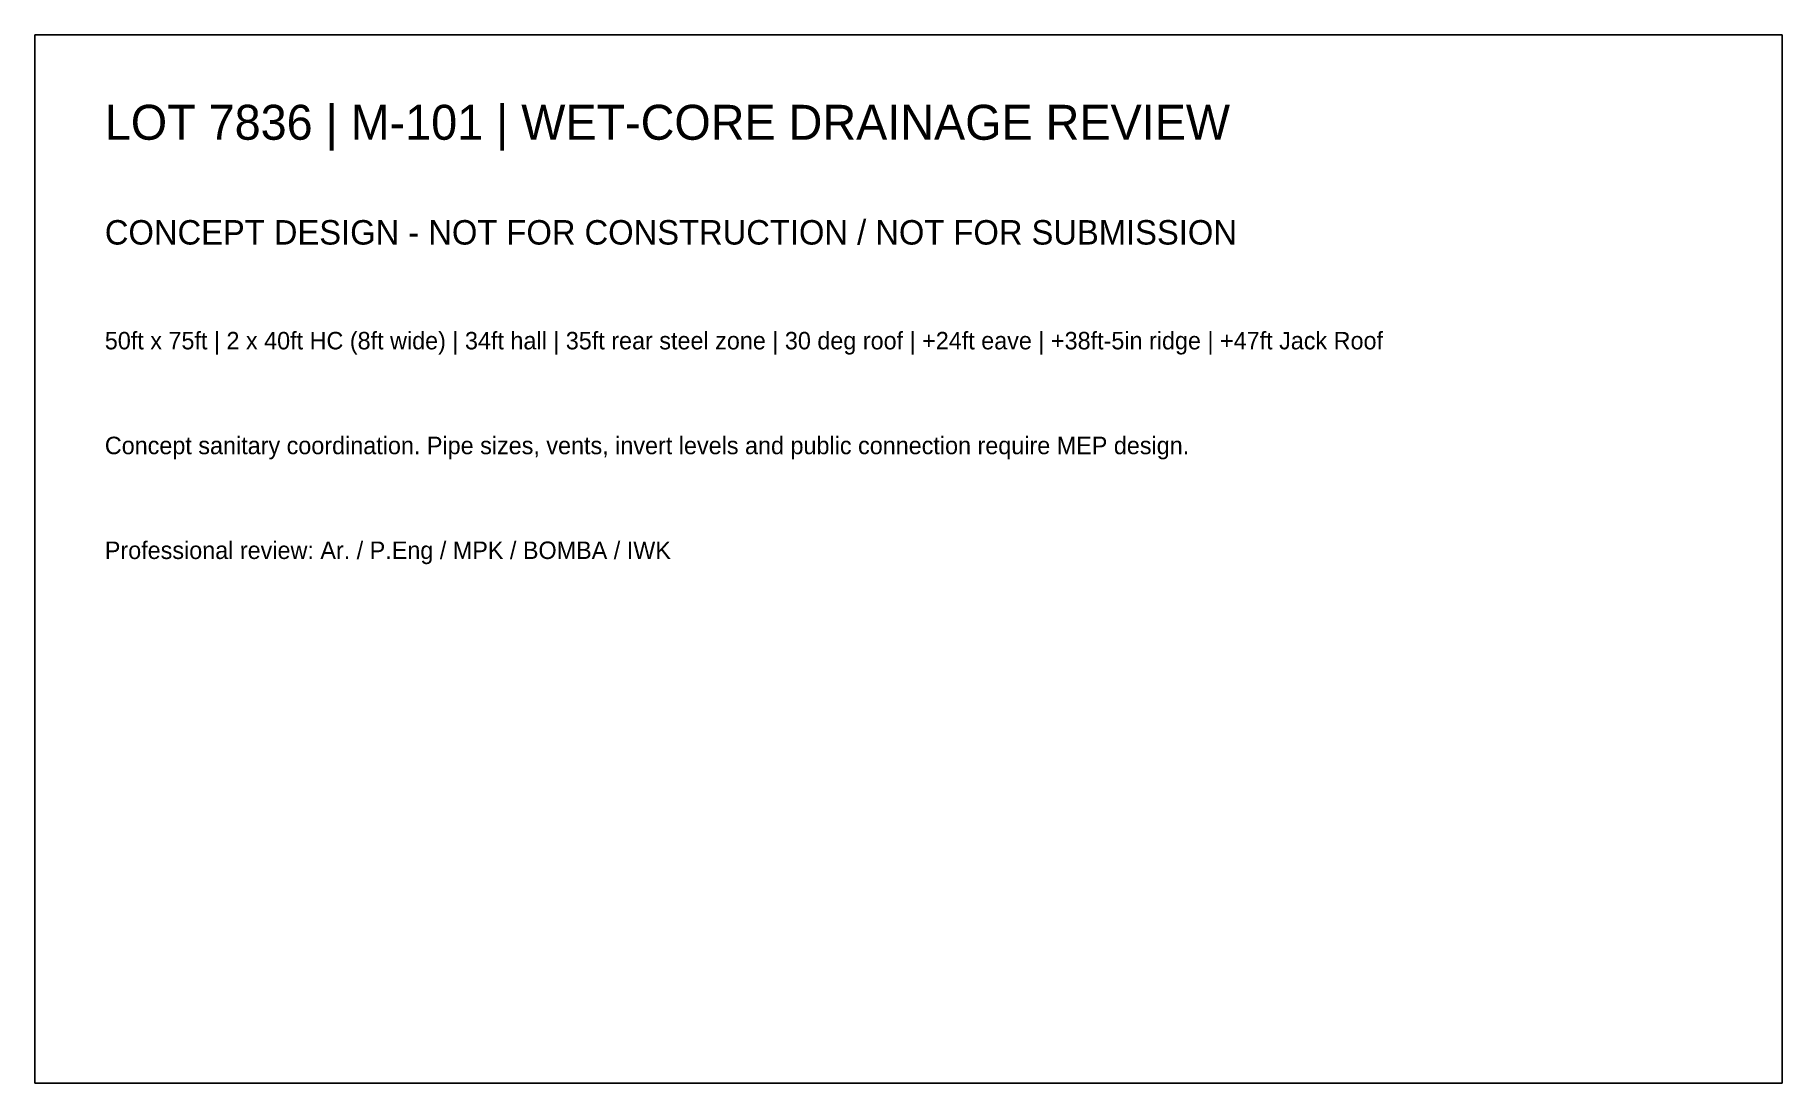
# Model space of a CAD drawing. Extents: x 0 to 500, y 0 to 300.
import ezdxf

# ---------------------------------------------------------------- set-up
doc = ezdxf.new("R2010")
doc.units = 0

msp = doc.modelspace()

# ---------------------------------------------------------------- linework, layer by layer
at = {"layer": 'OUTLINE'}
for p, q in [((500, 300), (0, 300)), ((0, 300), (0, 0)), ((500, 0), (500, 300)), ((0, 0), (500, 0))]:
    msp.add_line(p, q, dxfattribs=at)

# ---------------------------------------------------------------- texts
at = {"layer": 'TEXT'}
for s, height, p in [('LOT 7836 | M-101 | WET-CORE DRAINAGE REVIEW', 10, (20, 270)), ('CONCEPT DESIGN - NOT FOR CONSTRUCTION / NOT FOR SUBMISSION', 7, (20, 240)), ('50ft x 75ft | 2 x 40ft HC (8ft wide) | 34ft hall | 35ft rear steel zone | 30 deg roof | +24ft eave | +38ft-5in ridge | +47ft Jack Roof', 5, (20, 210)), ('Concept sanitary coordination. Pipe sizes, vents, invert levels and public connection require MEP design.', 5, (20, 180)), ('Professional review: Ar. / P.Eng / MPK / BOMBA / IWK', 5, (20, 150))]:
    msp.add_text(s, height=height, dxfattribs=at).set_placement(p)

doc.saveas('drawing.dxf')
